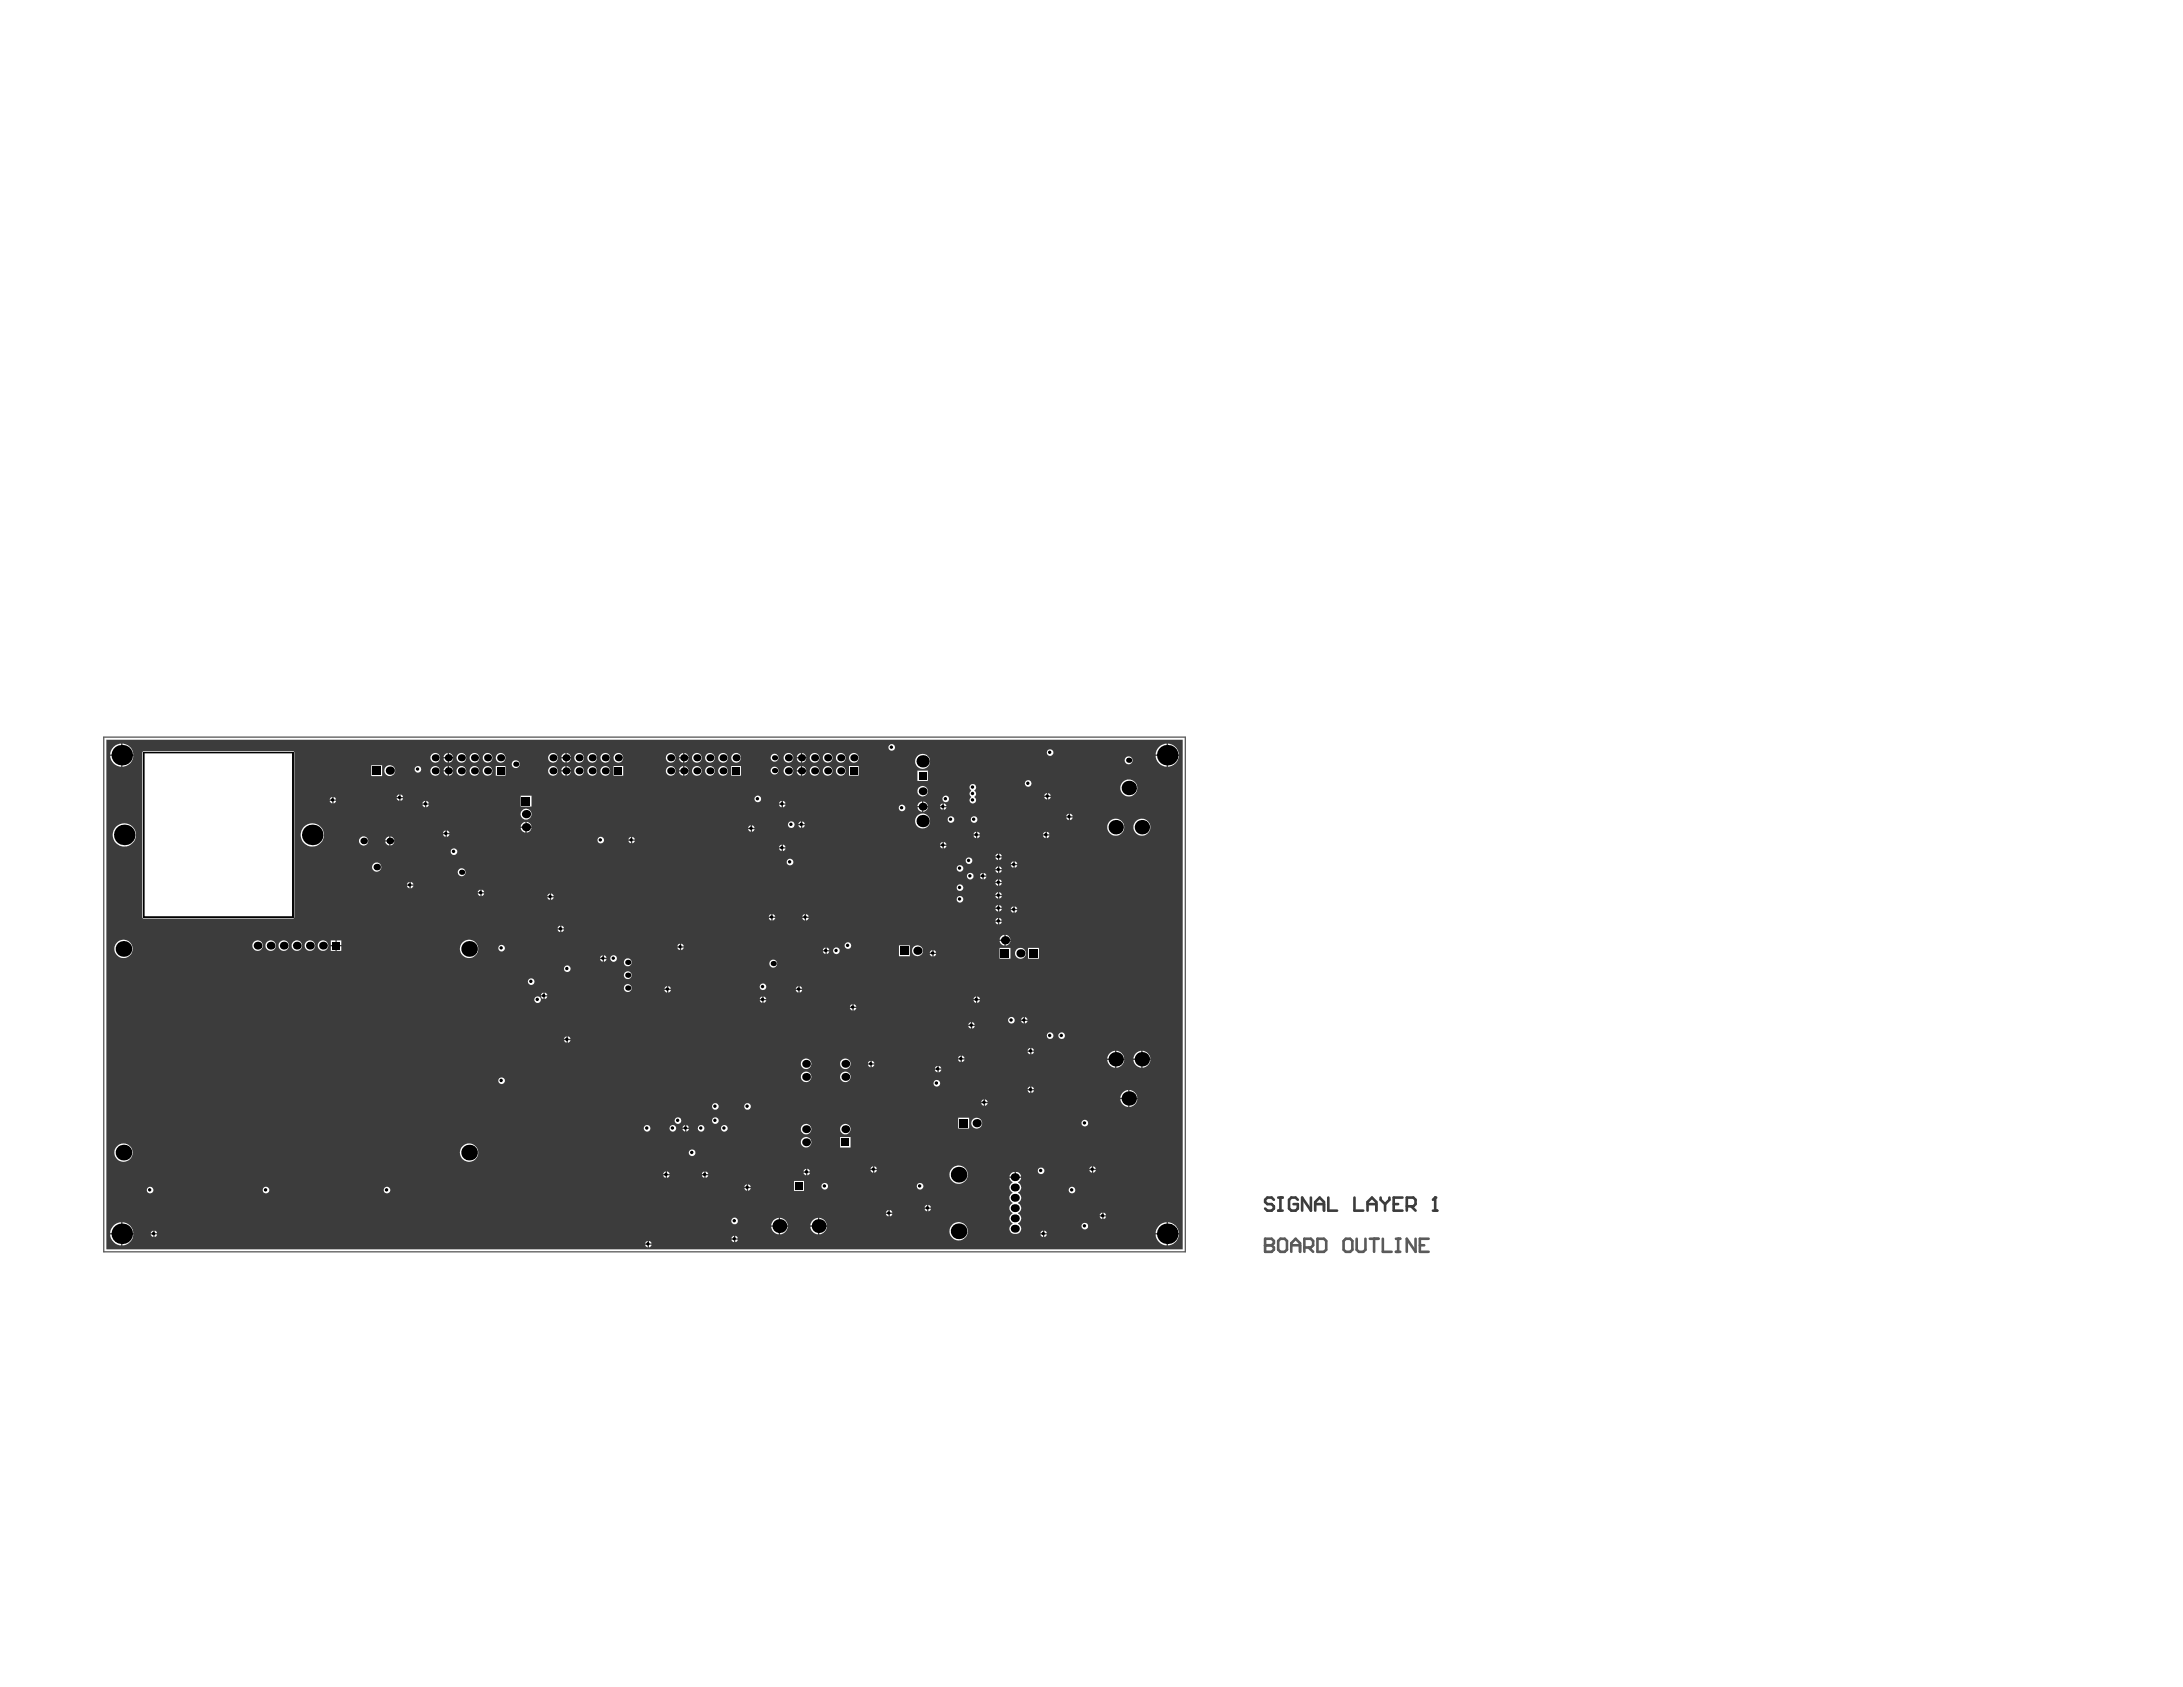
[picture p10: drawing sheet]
<svg xmlns="http://www.w3.org/2000/svg" width="279mm" height="216mm" viewBox="0 0 279 216" stroke-linecap="round" stroke-linejoin="round" font-family="sans-serif">
<path d="M18.4 96.3h19.1v21.1h-19.1z" fill="none" stroke="#000" stroke-width=".13"/>
<path d="M13.3 94.3h138.4v65.9h-138.4zM18.4 96.3h19.1v21.1h-19.1z" fill="none" stroke="#5a5a5a" stroke-width=".17"/>
<path d="M161.9 158.5v1.7h.9l.2-.3v-.2l-.2-.3h-.9" fill="none" stroke="#5a5a5a" stroke-width=".33"/>
<circle cx="161.9" cy="159.4" r=".17" fill="#5a5a5a"/>
<g fill="none" stroke="#5a5a5a" stroke-width=".33">
<path d="M161.9 158.5h.9l.2 .3v.3l-.2 .3h-.9M163.6 158.8l.3-.3h.5l.3 .3v1.1l-.3 .3h-.5l-.3-.3zM165.3 159.4h1.1M166.9 159.7h.9l.3-.3v-.6l-.3-.3h-.9v1.7M167.5 159.7l.6 .5M168.6 158.5h.9l.2 .3v1.1l-.2 .3h-.9zM172 158.8l.3-.3h.5l.3 .3v1.1l-.3 .3h-.5l-.3-.3zM173.6 158.5v1.4l.3 .3h.6l.3-.3v-1.4M175.3 158.5h1.1M175.9 158.5v1.7M177 158.5v1.7h1.1M178.7 158.5h.5"/>
<path d="M178.9 158.5v1.7M181.2 158.5v1.7l-1.1-1.7v1.7M181.7 159.4h.6M182.8 158.5h-1.1v1.7h1.1M165.3 160.2v-1.1l.5-.6 .6 .6v1.1M178.7 160.2h.5"/>
</g>
<path d="M13.6 94.7h137.8v65.2h-137.8zM113.7 95.7a.45 .45 0 0 0 .9 0 .45 .45 0 0 0-.9 0zM149.5 95.2v1.4h1.4a1.49 1.49 0 0 0-1.4-1.4zM148.3 95.6a1.37 1.37 0 0 0-.4 1h1.4v-1.4l-.5 .1zM15.7 95.2v1.4h1.4a1.46 1.46 0 0 0-1.4-1.4zM14.5 95.6a1.37 1.37 0 0 0-.4 1h1.4v-1.4l-.5 .1zM134 96.3a.42 .42 0 0 0 .8 0 .42 .42 0 0 0-.8 0zM87.6 96.4v.5h.5l-.1-.4zM57.5 96.4v.5h.5l-.2-.4zM102.7 96.4v.5h.5l-.2-.4zM72.5 96.4v.5h.6l-.2-.4zM87.1 96.5l-.2 .4h.5v-.5zM56.9 96.5l-.1 .4h.5v-.5zM72 96.5l-.2 .4h.6v-.5zM102.1 96.5l-.1 .4h.5v-.5zM98.6 97a.51 .51 0 0 0 1 0 .51 .51 0 0 0-1 0zM102.7 97.1v.5l.3-.2 .2-.3zM87.6 97.1v.5l.4-.2 .1-.3zM72.5 97.1v.5l.4-.2 .2-.3zM57.5 97.1v.5l.3-.2 .2-.3zM86.9 97.1l.2 .3 .3 .2v-.5zM71.8 97.1l.2 .3 .4 .2v-.5zM56.8 97.1l.1 .3 .4 .2v-.5zM102 97.1l.1 .3 .4 .2v-.5zM108.7 97a.62 .62 0 0 0 1.2 0 .62 .62 0 0 0-1.2 0zM107 97a.62 .62 0 0 0 1.2 0 .62 .62 0 0 0-1.2 0zM105.3 97a.65 .65 0 0 0 1.3 0 .65 .65 0 0 0-1.3 0zM103.6 97a.65 .65 0 0 0 1.3 0 .65 .65 0 0 0-1.3 0zM100.3 97a.62 .62 0 0 0 1.2 0 .62 .62 0 0 0-1.2 0zM93.6 97a.62 .62 0 0 0 1.2 0 .62 .62 0 0 0-1.2 0zM91.9 97a.65 .65 0 0 0 1.3 0 .65 .65 0 0 0-1.3 0zM90.2 97a.65 .65 0 0 0 1.3 0 .65 .65 0 0 0-1.3 0zM88.6 97a.62 .62 0 0 0 1.2 0 .62 .62 0 0 0-1.2 0zM85.2 97a.65 .65 0 0 0 1.3 0 .65 .65 0 0 0-1.3 0zM78.5 97a.65 .65 0 0 0 1.3 0 .65 .65 0 0 0-1.3 0zM76.8 97a.65 .65 0 0 0 1.3 0 .65 .65 0 0 0-1.3 0zM75.2 97a.62 .62 0 0 0 1.2 0 .62 .62 0 0 0-1.2 0zM73.5 97a.62 .62 0 0 0 1.2 0 .62 .62 0 0 0-1.2 0zM70.2 97a.62 .62 0 0 0 1.2 0 .62 .62 0 0 0-1.2 0zM63.5 97a.62 .62 0 0 0 1.2 0 .62 .62 0 0 0-1.2 0zM61.8 97a.62 .62 0 0 0 1.2 0 .62 .62 0 0 0-1.2 0zM60.1 97a.62 .62 0 0 0 1.2 0 .62 .62 0 0 0-1.2 0zM58.4 97a.65 .65 0 0 0 1.3 0 .65 .65 0 0 0-1.3 0zM55.1 97a.62 .62 0 0 0 1.2 0 .62 .62 0 0 0-1.2 0zM143.9 97.3a.55 .55 0 0 0 1.1 0 .55 .55 0 0 0-1.1 0zM149.5 96.7v1.4a1.49 1.49 0 0 0 1.4-1.4zM147.9 96.7a1.49 1.49 0 0 0 1.4 1.4v-1.4zM15.7 96.7v1.4a1.46 1.46 0 0 0 1.4-1.4zM14.1 96.7a1.49 1.49 0 0 0 1.4 1.4v-1.4zM65.5 97.8a.51 .51 0 0 0 1 0 .51 .51 0 0 0-1 0zM117.1 97.4a1 1 0 0 0 2 0 1 1 0 0 0-2 0zM87.6 98.1v.5h.5l-.1-.4zM57.5 98.1v.5h.5l-.2-.4zM102.7 98.1v.5h.5l-.2-.4zM72.5 98.1v.5h.6l-.2-.4zM87.1 98.2l-.2 .4h.5v-.5zM56.9 98.2l-.1 .4h.5v-.5zM102.1 98.2l-.1 .4h.5v-.5zM72 98.2l-.2 .4h.6v-.5zM53.1 98.5a.43 .43 0 0 0 .8 0 .43 .43 0 0 0-.8 0zM98.6 98.6a.5 .5 0 0 0 1 0 .5 .5 0 0 0-1 0zM102.7 98.7v.6l.3-.2 .2-.4zM87.6 98.7v.6l.4-.2 .1-.4zM72.5 98.7v.6l.4-.2 .2-.4zM57.5 98.7v.6l.3-.2 .2-.4zM102 98.7l.1 .4 .4 .2v-.6zM86.9 98.7l.2 .4 .3 .2v-.6zM71.8 98.7l.2 .4 .4 .2v-.6zM56.8 98.7l.1 .4 .4 .2v-.6zM108.7 98v1.3h1.2v-1.3zM93.6 98v1.3h1.2v-1.3zM78.5 98v1.3h1.3v-1.3zM63.5 98v1.3h1.2v-1.3zM107 98.7a.62 .62 0 0 0 1.2 0 .62 .62 0 0 0-1.2 0zM105.3 98.7a.65 .65 0 0 0 1.3 0 .65 .65 0 0 0-1.3 0zM103.6 98.7a.65 .65 0 0 0 1.3 0 .65 .65 0 0 0-1.3 0zM100.3 98.7a.62 .62 0 0 0 1.2 0 .62 .62 0 0 0-1.2 0zM91.9 98.7a.65 .65 0 0 0 1.3 0 .65 .65 0 0 0-1.3 0zM90.2 98.7a.65 .65 0 0 0 1.3 0 .65 .65 0 0 0-1.3 0zM88.6 98.7a.62 .62 0 0 0 1.2 0 .62 .62 0 0 0-1.2 0zM85.2 98.7a.65 .65 0 0 0 1.3 0 .65 .65 0 0 0-1.3 0zM76.8 98.7a.65 .65 0 0 0 1.3 0 .65 .65 0 0 0-1.3 0zM75.2 98.7a.62 .62 0 0 0 1.2 0 .62 .62 0 0 0-1.2 0zM73.5 98.7a.62 .62 0 0 0 1.2 0 .62 .62 0 0 0-1.2 0zM70.2 98.7a.62 .62 0 0 0 1.2 0 .62 .62 0 0 0-1.2 0zM61.8 98.7a.62 .62 0 0 0 1.2 0 .62 .62 0 0 0-1.2 0zM60.1 98.7a.62 .62 0 0 0 1.2 0 .62 .62 0 0 0-1.2 0zM58.4 98.7a.65 .65 0 0 0 1.3 0 .65 .65 0 0 0-1.3 0zM55.1 98.7a.62 .62 0 0 0 1.2 0 .62 .62 0 0 0-1.2 0zM47.5 97.9v1.4h1.4v-1.4zM49.2 98.6a.7 .7 0 0 0 1.4 0 .7 .7 0 0 0-1.4 0zM117.4 98.6v1.3h1.4v-1.3zM131.2 100.3a.43 .43 0 0 0 .8 0 .43 .43 0 0 0-.8 0zM134.2 101.5v.3h.3l-.1-.2zM133.8 101.6l-.1 .2h.3v-.3zM117.4 101.3a.7 .7 0 0 0 1.4 0 .7 .7 0 0 0-1.4 0zM143.4 100.8a1.1 1.1 0 0 0 2.2 0 1.1 1.1 0 0 0-2.2 0zM51.3 101.7v.3h.3l-.1-.2zM50.9 101.8l-.1 .2h.3v-.3zM134.2 102v.3l.2-.1 .1-.2zM133.7 102l.1 .2 .2 .1v-.3zM42.7 102v.3h.3l-.1-.2zM42.3 102.1l-.1 .2h.3v-.3zM51.3 102.2v.3l.2-.1 .1-.2zM50.8 102.2l.1 .2 .2 .1v-.3zM120.6 102.2a.45 .45 0 0 0 .9 0 .45 .45 0 0 0-.9 0zM96.6 102.2a.43 .43 0 0 0 .8 0 .43 .43 0 0 0-.8 0zM42.7 102.5v.3l.2-.1 .1-.2zM42.2 102.5l.1 .2 .2 .1v-.3zM100.2 102.5v.3h.3l-.1-.2zM99.8 102.6l-.1 .2h.3v-.3zM54.6 102.5v.3h.3l-.1-.2zM54.2 102.6l-.1 .2h.3v-.3zM124.2 100.5a.41 .41 0 0 0 .1 .6v.1a.41 .41 0 0 0 0 .7v.1a.42 .42 0 0 0-.1 .7 .42 .42 0 0 0 .6 0 .42 .42 0 0 0-.1-.7v-.1a.41 .41 0 0 0 0-.7v-.1a.42 .42 0 0 0 .2-.6 .42 .42 0 0 0-.7 0zM118.2 102.6v.6h.5l-.1-.4zM117.6 102.8l-.2 .4h.6v-.6zM120.8 102.8v.4h.3l-.1-.3zM120.4 102.9l-.1 .3h.3v-.4zM66.6 101.8v1.4h1.4v-1.4zM100.2 103v.3l.3-.2v-.1zM99.7 103l.1 .2 .2 .1v-.3zM54.6 103v.3l.3-.3zM54.1 103l.1 .2 .2 .1v-.3zM120.8 103.3v.3l.2-.1 .1-.2zM120.3 103.3l.1 .2 .2 .1v-.3zM115 103.4a.45 .45 0 0 0 .9 0 .45 .45 0 0 0-.9 0zM118.2 103.3v.6l.4-.2 .1-.3v-.1zM117.4 103.3l.2 .4 .4 .2v-.6zM137 104.1v.4h.3l-.1-.3zM136.6 104.2l-.1 .3h.3v-.4zM66.6 104.2a.7 .7 0 0 0 1.4 0 .7 .7 0 0 0-1.4 0zM137 104.6v.4l.2-.2 .1-.2zM136.5 104.6l.1 .2 .2 .2v-.4zM121.3 104.9a.42 .42 0 0 0 .8 0 .42 .42 0 0 0-.8 0zM124.3 104.9a.43 .43 0 0 0 .8 0 .43 .43 0 0 0-.8 0zM102.7 105.1v.3h.3l-.1-.2zM102.3 105.2l-.1 .2h.3v-.3zM67.4 105.2v.6h.6l-.2-.4zM66.8 105.4l-.2 .4h.6v-.6zM102.7 105.6v.3l.2-.1 .1-.2zM102.2 105.6l.1 .2 .2 .1v-.3zM96.3 105.6v.3h.3l-.1-.2zM95.9 105.7l-.1 .2h.3v-.3zM100.8 105.5a.45 .45 0 0 0 .9 0 .45 .45 0 0 0-.9 0zM117.1 105.1a1 1 0 0 0 2 0 1 1 0 0 0-2 0zM96.3 106.1v.4l.2-.2 .1-.2zM95.8 106.1l.1 .2 .2 .2v-.4zM67.4 105.9v.7l.4-.2 .2-.4v-.1zM66.6 105.9l.2 .5 .4 .2v-.7zM57.2 106.3v.3h.3l-.1-.2zM56.8 106.4l-.1 .2h.3v-.3zM134 106.5v.3h.3l-.1-.2zM133.6 106.6l-.1 .2h.3v-.3zM125.1 106.5v.3h.3l-.1-.2zM124.7 106.6l-.1 .2h.3v-.3zM145.1 105.9a1.09 1.09 0 0 0 2.1 0 1.09 1.09 0 0 0-2.1 0zM141.7 105.9a1.1 1.1 0 0 0 2.2 0 1.1 1.1 0 0 0-2.2 0zM57.2 106.8v.3l.2-.1 .1-.2zM56.7 106.8l.1 .2 .2 .1v-.3zM134 106.9v.4l.2-.1 .1-.3zM133.5 106.9l.1 .3 .2 .1v-.4zM125.1 106.9v.4l.2-.1 .1-.3zM124.6 106.9l.1 .3 .2 .1v-.4zM80.9 107.1v.3h.4l-.2-.2zM80.5 107.2l-.1 .2h.4v-.3zM50 107.1v.4h.5l-.2-.3zM49.5 107.2l-.2 .3h.5v-.4zM80.9 107.6v.3l.2-.1 .2-.2zM80.4 107.6l.1 .2 .3 .1v-.3zM76.5 107.5a.43 .43 0 0 0 .8 0 .43 .43 0 0 0-.8 0zM120.8 107.8v.3h.3l-.1-.2zM120.4 107.9l-.1 .2h.3v-.3zM50 107.7v.5l.3-.2 .2-.2v-.1zM49.3 107.7l.2 .3 .3 .2v-.5zM45.9 107.6a.6 .6 0 0 0 1.2 0 .6 .6 0 0 0-1.2 0zM38.5 106.9a1.5 1.5 0 0 0 3 0 1.5 1.5 0 0 0-3 0zM14.4 106.9a1.5 1.5 0 0 0 3 0 1.5 1.5 0 0 0-3 0zM100.2 108.1v.3h.3l-.1-.2zM99.8 108.2l-.1 .2h.3v-.3zM120.8 108.3v.3l.2-.1 .1-.2zM120.3 108.3l.1 .2 .2 .1v-.3zM100.2 108.6v.3l.3-.2v-.1zM99.7 108.6l.1 .2 .2 .1v-.3zM57.7 109a.42 .42 0 0 0 .8 0 .42 .42 0 0 0-.8 0zM127.9 109.2v.4h.3l-.1-.2zM127.5 109.4l-.1 .2h.3v-.4zM127.9 109.7v.4l.2-.1 .1-.3zM127.4 109.7l.1 .3 .2 .1v-.4zM129.9 110.2v.4h.3l-.1-.3zM129.5 110.3l-.1 .3h.3v-.4zM123.6 110.2a.42 .42 0 0 0 .8 0 .42 .42 0 0 0-.8 0zM100.7 110.3a.43 .43 0 0 0 .8 0 .43 .43 0 0 0-.8 0zM129.9 110.7v.4l.2-.1 .1-.3zM129.4 110.7l.1 .3 .2 .1v-.4zM127.9 110.9v.3h.3l-.1-.2zM127.5 111l-.1 .2h.3v-.3zM47.6 111a.6 .6 0 0 0 1.2 0 .6 .6 0 0 0-1.2 0zM122.4 111.1a.45 .45 0 0 0 .9 0 .45 .45 0 0 0-.9 0zM127.9 111.4v.3h.1l.2-.3zM127.4 111.4l.1 .2 .2 .1v-.3zM125.9 111.7v.3h.3l-.1-.2zM125.5 111.8l-.1 .2h.3v-.3zM58.6 111.6a.51 .51 0 0 0 1 0 .51 .51 0 0 0-1 0zM125.9 112.2v.3l.2-.1 .1-.2zM125.4 112.2l.1 .2 .2 .1v-.3zM123.7 112.1a.45 .45 0 0 0 .9 0 .45 .45 0 0 0-.9 0zM127.9 112.5v.4h.3l-.1-.3zM127.5 112.6l-.1 .3h.3v-.4zM52.6 112.9v.3h.3l-.1-.2zM52.2 113l-.1 .2h.3v-.3zM127.9 113v.4l.2-.2 .1-.2zM127.4 113l.1 .2 .2 .2v-.4zM52.6 113.4v.3l.2-.1 .1-.2zM52.1 113.4l.1 .2 .2 .1v-.3zM122.4 113.6a.45 .45 0 0 0 .9 0 .45 .45 0 0 0-.9 0zM61.6 113.9v.3h.4l-.1-.2zM61.3 114l-.2 .2h.4v-.3zM127.9 114.2v.3h.3l-.1-.2zM127.5 114.3l-.1 .2h.3v-.3zM61.6 114.3v.4l.3-.1 .1-.3zM61.1 114.3l.2 .3 .2 .1v-.4zM70.5 114.3v.4h.4l-.1-.2zM70.2 114.5l-.1 .2h.3v-.4zM127.9 114.7v.3l.2-.1 .1-.2zM127.4 114.7l.1 .2 .2 .1v-.3zM70.5 114.8v.4l.3-.1 .1-.3zM70.1 114.8l.1 .3 .2 .1v-.4zM122.4 115.1a.45 .45 0 0 0 .9 0 .45 .45 0 0 0-.9 0zM127.9 115.8v.4h.3l-.1-.3zM127.5 115.9l-.1 .3h.3v-.4zM129.9 116v.3h.3l-.1-.2zM129.5 116.1l-.1 .2h.3v-.3zM127.9 116.3v.4l.2-.2 .1-.2zM127.4 116.3l.1 .2 .2 .2v-.4zM129.9 116.5v.3l.2-.1 .1-.2zM129.4 116.5l.1 .2 .2 .1v-.3zM103.2 117v.3h.3l-.1-.2zM102.8 117.1l-.1 .2h.3v-.3zM98.9 117v.3h.3l-.1-.2zM98.5 117.1l-.1 .2h.3v-.3zM18.3 96.2v21.3l19.3 .1 .1-.2-.1-21.2zM103.2 117.5v.3l.2-.1 .1-.2zM102.7 117.5l.1 .2 .2 .1v-.3zM98.9 117.5v.3l.2-.1 .1-.2zM98.4 117.5l.1 .2 .2 .1v-.3zM127.9 117.5v.3h.3l-.1-.2zM127.5 117.6l-.1 .2h.3v-.3zM127.9 118v.3l.2-.1 .1-.2zM127.4 118l.1 .2 .2 .1v-.3zM71.9 118.5v.3h.3l-.1-.2zM71.5 118.6l-.1 .2h.3v-.3zM71.9 119v.3l.2-.1 .1-.2zM71.4 119l.1 .2 .2 .1v-.3zM128.7 119.7v.6h.6l-.2-.5zM128.1 119.8l-.2 .5h.7v-.6zM43.1 120.4v.5h.6v-.5zM42.3 120.4v.5h.6v-.5zM128.7 120.4v.6l.4-.2 .2-.4zM127.9 120.4l.2 .4 .5 .2v-.6zM87.2 120.8v.3h.3l-.1-.2zM86.8 120.9l-.1 .2h.3v-.3zM108.1 121a.45 .45 0 0 0 .9 0 .45 .45 0 0 0-.9 0zM87.2 121.3v.3l.2-.1 .1-.2zM86.7 121.3l.1 .2 .2 .1v-.3zM105.8 121.3v.3h.3l-.1-.2zM105.4 121.4l-.1 .2h.3v-.3zM43.1 121.1v.6h.6v-.6zM42.3 121.1v.6h.6v-.6zM40.7 121a.68 .68 0 0 0 1.3 0 .68 .68 0 0 0-1.3 0zM39 121a.68 .68 0 0 0 1.3 0 .68 .68 0 0 0-1.3 0zM37.3 121a.7 .7 0 0 0 1.4 0 .7 .7 0 0 0-1.4 0zM35.6 121a.7 .7 0 0 0 1.4 0 .7 .7 0 0 0-1.4 0zM34 121a.68 .68 0 0 0 1.3 0 .68 .68 0 0 0-1.3 0zM32.3 121a.68 .68 0 0 0 1.3 0 .68 .68 0 0 0-1.3 0zM63.8 121.3a.42 .42 0 0 0 .8 0 .42 .42 0 0 0-.8 0zM119.5 121.6v.3h.3l-.1-.2zM119.1 121.7l-.1 .2h.3v-.3zM105.8 121.8v.3l.2-.1 .1-.2zM105.3 121.8l.1 .2 .2 .1v-.3zM106.6 121.7a.45 .45 0 0 0 .9 0 .45 .45 0 0 0-.9 0zM115.1 121v1.4h1.3v-1.4zM116.7 121.7a.7 .7 0 0 0 1.4 0 .7 .7 0 0 0-1.4 0zM119.5 122.1v.3l.2-.1 .1-.2zM119 122.1l.1 .2 .2 .1v-.3zM77.3 122.3v.3h.3l-.1-.2zM76.9 122.4l-.1 .2h.3v-.3zM58.9 121.4a1.18 1.18 0 0 0 2.3 0 1.18 1.18 0 0 0-2.3 0zM14.6 121.4a1.2 1.2 0 0 0 2.4 0 1.2 1.2 0 0 0-2.4 0zM131.6 121.3v1.4h1.4v-1.4zM127.9 121.3v1.4h1.4v-1.4zM129.9 122a.7 .7 0 0 0 1.4 0 .7 .7 0 0 0-1.4 0zM77.3 122.7v.4l.2-.1 .1-.3zM76.8 122.7l.1 .3 .2 .1v-.4zM78.1 122.7a.45 .45 0 0 0 .9 0 .45 .45 0 0 0-.9 0zM79.8 123.2a.55 .55 0 0 0 1.1 0 .55 .55 0 0 0-1.1 0zM98.5 123.3a.51 .51 0 0 0 1 0 .51 .51 0 0 0-1 0zM72.2 124a.43 .43 0 0 0 .8 0 .43 .43 0 0 0-.8 0zM79.8 124.8a.55 .55 0 0 0 1.1 0 .55 .55 0 0 0-1.1 0zM67.6 125.6a.43 .43 0 0 0 .8 0 .43 .43 0 0 0-.8 0zM102.3 126.2v.3h.4l-.1-.2zM102 126.3l-.2 .2h.4v-.3zM85.5 126.2v.3h.4l-.1-.2zM85.2 126.3l-.2 .2h.4v-.3zM97.2 126.3a.45 .45 0 0 0 .9 0 .45 .45 0 0 0-.9 0zM79.8 126.4a.55 .55 0 0 0 1.1 0 .55 .55 0 0 0-1.1 0zM102.3 126.7v.3l.3-.1 .1-.2zM101.8 126.7l.2 .2 .2 .1v-.3zM85.5 126.7v.3l.4-.2v-.1zM85 126.7l.2 .2 .2 .1v-.3zM69.7 127v.4h.4l-.2-.3zM69.3 127.1l-.1 .3h.4v-.4zM69.7 127.5v.3l.2-.1 .2-.2zM69.2 127.5l.1 .2 .3 .1v-.3zM125.1 127.5v.3h.3l-.1-.2zM124.7 127.6l-.1 .2h.3v-.3zM97.7 127.5v.3h.4l-.2-.2zM97.3 127.6l-.1 .2h.4v-.3zM125.1 128v.4l.2-.2 .1-.2zM124.6 128l.1 .2 .2 .2v-.4zM97.7 128v.4l.2-.2 .2-.2zM97.2 128l.1 .2 .3 .2v-.4zM68.4 127.9a.43 .43 0 0 0 .8 0 .43 .43 0 0 0-.8 0zM109.3 128.5v.3h.3l-.1-.2zM108.9 128.6l-.1 .2h.3v-.3zM109.3 129v.3l.2-.1 .1-.2zM108.8 129l.1 .2 .2 .1v-.3zM131.2 130.2v.3h.3l-.1-.2zM130.8 130.3l-.1 .2h.3v-.3zM131.2 130.7v.3l.2-.1 .1-.2zM130.7 130.7l.1 .2 .2 .1v-.3zM129 130.6a.45 .45 0 0 0 .9 0 .45 .45 0 0 0-.9 0zM124.4 130.8v.3h.4l-.1-.2zM124 130.9l-.1 .2h.4v-.3zM124.4 131.3v.3l.3-.1 .1-.2zM123.9 131.3l.1 .2 .3 .1v-.3zM72.7 132.6v.4h.3l-.1-.3zM72.3 132.7l-.1 .3h.3v-.4zM135.5 132.5a.43 .43 0 0 0 .8 0 .43 .43 0 0 0-.8 0zM134 132.5a.43 .43 0 0 0 .8 0 .43 .43 0 0 0-.8 0zM72.7 133.1v.4l.2-.2 .1-.2zM72.2 133.1l.1 .2 .2 .2v-.4zM132 134.1v.3h.3l-.1-.2zM131.6 134.2l-.1 .2h.4v-.3zM132 134.6v.3l.2-.1 .1-.2zM131.5 134.6l.1 .2 .3 .1v-.3zM123.1 135.1v.3h.3l-.1-.2zM122.7 135.2l-.1 .2h.3v-.3zM146.2 134.5v1h1a1.1 1.1 0 0 0-1-1zM142.9 134.5v1h1a1.1 1.1 0 0 0-1-1zM145.4 134.8l-.3 .3v.4h1v-1l-.4 .1zM142 134.8l-.2 .3-.1 .4h1v-1l-.3 .1zM123.1 135.6v.3l.2-.1 .1-.2zM122.6 135.6l.1 .2 .2 .1v-.3zM111.6 135.8v.3h.3l-.1-.2zM111.2 135.9l-.1 .2h.3v-.3zM111.6 136.2v.4l.2-.1 .1-.3zM111.1 136.2l.1 .3 .2 .1v-.4zM146.2 135.6v1a1.1 1.1 0 0 0 1-1zM142.9 135.6v1a1.1 1.1 0 0 0 1-1zM145.1 135.6a1.1 1.1 0 0 0 1 1v-1zM141.7 135.6a1.1 1.1 0 0 0 1 1v-1zM120.1 136.4v.3h.4l-.1-.2zM119.8 136.5l-.1 .2h.3v-.3zM107.5 136.1a.7 .7 0 0 0 1.4 0 .7 .7 0 0 0-1.4 0zM102.5 136.1a.68 .68 0 0 0 1.3 0 .68 .68 0 0 0-1.3 0zM120.1 136.9v.3l.3-.1 .1-.2zM119.7 136.9l.1 .2 .2 .1v-.3zM107.5 137.8a.7 .7 0 0 0 1.4 0 .7 .7 0 0 0-1.4 0zM102.5 137.8a.68 .68 0 0 0 1.3 0 .68 .68 0 0 0-1.3 0zM63.8 138.3a.42 .42 0 0 0 .8 0 .42 .42 0 0 0-.8 0zM119.5 138.6a.43 .43 0 0 0 .8 0 .43 .43 0 0 0-.8 0zM132 139.1v.3h.3l-.1-.2zM131.6 139.2l-.1 .2h.4v-.3zM132 139.5v.4l.2-.1 .1-.3zM131.5 139.5l.1 .3 .3 .1v-.4zM144.6 139.5v1h1a1.1 1.1 0 0 0-1-1zM143.7 139.8l-.2 .4-.1 .3h1v-1l-.3 .1zM126.1 140.7v.3h.3l-.1-.2zM125.7 140.8l-.1 .2h.3v-.3zM126.1 141.2v.3l.2-.1 .1-.2zM125.6 141.2l.1 .2 .2 .1v-.3zM144.6 140.7v1a1.1 1.1 0 0 0 1-1zM143.4 140.7a1.1 1.1 0 0 0 1 1v-1zM95.3 141.6a.42 .42 0 0 0 .8 0 .42 .42 0 0 0-.8 0zM91.1 141.6a.45 .45 0 0 0 .9 0 .45 .45 0 0 0-.9 0zM91.1 143.4a.45 .45 0 0 0 .9 0 .45 .45 0 0 0-.9 0zM86.3 143.4a.45 .45 0 0 0 .9 0 .45 .45 0 0 0-.9 0zM138.4 143.7a.45 .45 0 0 0 .9 0 .45 .45 0 0 0-.9 0zM87.9 144v.3h.3l-.1-.2zM87.5 144.1l-.2 .2h.4v-.3zM122.6 143v1.4h1.4v-1.4zM124.3 143.7a.7 .7 0 0 0 1.4 0 .7 .7 0 0 0-1.4 0zM87.9 144.5v.3l.2-.1 .1-.2zM87.3 144.5l.2 .2 .2 .1v-.3zM92.3 144.4a.43 .43 0 0 0 .8 0 .43 .43 0 0 0-.8 0zM89.3 144.4a.45 .45 0 0 0 .9 0 .45 .45 0 0 0-.9 0zM85.7 144.4a.42 .42 0 0 0 .8 0 .42 .42 0 0 0-.8 0zM82.4 144.4a.43 .43 0 0 0 .8 0 .43 .43 0 0 0-.8 0zM107.5 144.5a.7 .7 0 0 0 1.4 0 .7 .7 0 0 0-1.4 0zM102.5 144.5a.68 .68 0 0 0 1.3 0 .68 .68 0 0 0-1.3 0zM107.5 145.5v1.4h1.4v-1.4zM102.5 146.2a.68 .68 0 0 0 1.3 0 .68 .68 0 0 0-1.3 0zM88.2 147.5a.43 .43 0 0 0 .8 0 .43 .43 0 0 0-.8 0zM58.9 147.5a1.17 1.17 0 0 0 2.3 0 1.17 1.17 0 0 0-2.3 0zM14.6 147.5a1.2 1.2 0 0 0 2.4 0 1.2 1.2 0 0 0-2.4 0zM139.9 149.3v.3h.4l-.2-.2zM139.5 149.4l-.1 .2h.4v-.3zM111.9 149.3v.3h.3l-.1-.2zM111.5 149.4l-.1 .2h.3v-.3zM103.3 149.6v.3h.4l-.1-.2zM103 149.7l-.2 .2h.4v-.3zM139.9 149.7v.4l.2-.1 .2-.3zM139.4 149.7l.1 .3 .3 .1v-.4zM111.9 149.7v.4l.2-.1 .1-.3zM111.4 149.7l.1 .3 .2 .1v-.4zM90.3 149.9v.4h.3l-.1-.3zM89.9 150l-.1 .3h.3v-.4zM85.4 149.9v.4h.3l-.1-.3zM85 150l-.1 .3h.3v-.4zM132.8 149.8a.45 .45 0 0 0 .9 0 .45 .45 0 0 0-.9 0zM103.3 150.1v.3l.4-.2v-.1zM102.8 150.1l.2 .2 .2 .1v-.3zM130 150v.6h.7l-.1-.3a.61 .61 0 0 0-.6-.3zM129.4 150.2l-.2 .4h.7v-.6zM90.3 150.4v.3l.2-.1 .1-.2zM89.8 150.4l.1 .2 .2 .1v-.3zM85.4 150.4v.3l.2-.1 .1-.2zM84.9 150.4l.1 .2 .2 .1v-.3zM121.5 150.3a1.2 1.2 0 0 0 2.4 0 1.2 1.2 0 0 0-2.4 0zM95.8 151.6v.3h.3l-.1-.2zM95.4 151.7l-.1 .2h.3v-.3zM117.3 151.8a.45 .45 0 0 0 .9 0 .45 .45 0 0 0-.9 0zM105.1 151.8a.45 .45 0 0 0 .9 0 .45 .45 0 0 0-.9 0zM95.8 152.1v.3l.2-.1 .1-.2zM95.3 152.1l.1 .2 .2 .1v-.3zM101.6 151.1v1.3h1.3v-1.3zM136.8 152.3a.43 .43 0 0 0 .8 0 .43 .43 0 0 0-.8 0zM49.1 152.3a.45 .45 0 0 0 .9 0 .45 .45 0 0 0-.9 0zM33.6 152.3a.45 .45 0 0 0 .9 0 .45 .45 0 0 0-.9 0zM18.8 152.3a.43 .43 0 0 0 .8 0 .43 .43 0 0 0-.8 0zM118.8 154.2v.3h.4l-.2-.2zM118.4 154.3l-.1 .2h.4v-.3zM118.8 154.7v.3l.2-.1 .2-.2zM118.3 154.7l.1 .2 .3 .1v-.3zM113.9 154.9v.3h.3l-.1-.2zM113.5 155l-.1 .2h.3v-.3zM141.2 155.2v.3h.4l-.1-.2zM140.9 155.3l-.2 .2h.4v-.3zM113.9 155.4v.3l.2-.1 .1-.2zM113.4 155.4l.1 .2 .2 .1v-.3zM141.2 155.7v.3l.3-.1 .1-.2zM140.7 155.7l.2 .2 .2 .1v-.3zM93.6 156.3a.45 .45 0 0 0 .9 0 .45 .45 0 0 0-.9 0zM104.9 155.9v.9h.9a1.04 1.04 0 0 0-.9-.9zM104 156.2l-.2 .3-.1 .3h1v-.9zM99.8 155.9v.9h1a1.04 1.04 0 0 0-1-.9zM99 156.2l-.3 .6h1v-.9zM138.4 156.9a.45 .45 0 0 0 .9 0 .45 .45 0 0 0-.9 0zM149.5 156.4v1.4h1.4a1.46 1.46 0 0 0-1.4-1.4zM148.3 156.8a1.37 1.37 0 0 0-.4 1h1.4v-1.4a1.44 1.44 0 0 0-1 .4zM133.7 157.5v.3h.3l-.1-.2zM133.3 157.6l-.1 .2h.3v-.3zM19.8 157.5v.3h.3l-.1-.2zM19.4 157.6l-.1 .2h.3v-.3zM15.7 156.4v1.4h1.4a1.43 1.43 0 0 0-1.4-1.4zM14.5 156.8a1.37 1.37 0 0 0-.4 1h1.4v-1.4a1.44 1.44 0 0 0-1 .4zM129.2 150.7l.1 .3 .3 .4a.68 .68 0 0 0-.4 .6 .68 .68 0 0 0 .4 .6v.1a.66 .66 0 0 0-.4 .6 .66 .66 0 0 0 .4 .6v.1a.66 .66 0 0 0-.4 .6 .66 .66 0 0 0 .4 .6v.1a.66 .66 0 0 0-.4 .6 .66 .66 0 0 0 .4 .6v.1a.72 .72 0 0 0-.3 1.1 .72 .72 0 0 0 1.1 .1 .67 .67 0 0 0 .3-.6 .67 .67 0 0 0-.4-.6v-.1a.65 .65 0 0 0 .4-.6 .65 .65 0 0 0-.4-.6v-.1a.65 .65 0 0 0 .4-.6 .65 .65 0 0 0-.4-.6v-.1a.65 .65 0 0 0 .4-.6 .65 .65 0 0 0-.4-.6v-.1a.67 .67 0 0 0 .4-.6 .67 .67 0 0 0-.4-.6l.3-.4 .1-.3zM104.9 157v1a1.04 1.04 0 0 0 .9-1zM103.7 157a1.03 1.03 0 0 0 1 1v-1zM99.8 157v1a1.04 1.04 0 0 0 1-1zM98.7 157a1.04 1.04 0 0 0 1 1v-1zM133.7 158v.3l.3-.2v-.1zM133.2 158l.1 .2 .2 .1v-.3zM19.8 158v.3l.2-.1 .1-.2zM19.3 158l.1 .2 .2 .1v-.3zM94.1 158.1v.4h.3l-.1-.2zM93.7 158.3l-.1 .2h.3v-.4zM121.5 157.6a1.2 1.2 0 0 0 2.4 0 1.2 1.2 0 0 0-2.4 0zM94.1 158.7v.3l.2-.1 .1-.2zM93.6 158.7l.1 .2 .2 .1v-.3zM83.1 158.8v.3h.3l-.1-.2zM82.7 158.9l-.1 .2h.3v-.3zM149.5 158v1.4a1.49 1.49 0 0 0 1.4-1.4zM147.9 158a1.49 1.49 0 0 0 1.4 1.4v-1.4zM15.7 158v1.4a1.46 1.46 0 0 0 1.4-1.4zM14.1 158a1.49 1.49 0 0 0 1.4 1.4v-1.4zM83.1 159.3v.3l.2-.1 .1-.2zM82.6 159.3l.1 .2 .2 .1v-.3z" fill="#3c3c3c"/>
<path d="M18.4 96.3h19.1v21.1h-19.1z" fill="none" stroke="#000" stroke-width=".13"/>
<g fill="none" stroke="#3c3c3c" stroke-width=".33">
<path d="M163 153.5l-.2-.2h-.6l-.3 .2v.3l.3 .3h.6l.2 .3v.3l-.2 .2h-.6l-.3-.2M163.6 153.3h.6M163.6 154.9h.6M163.9 153.3v1.6M166.1 153.5l-.3-.2h-.5l-.3 .2v1.2l.3 .2h.5l.3-.2v-.6h-.5M167.8 153.3v1.6l-1.1-1.6v1.6M168.3 154.1h1.2M168.3 154.9v-1.1l.6-.5 .6 .5v1.1M170 153.3v1.6h1.1M173.4 153.3v1.6h1.1M175 154.1h1.2M175 154.9v-1.1l.6-.5 .6 .5v1.1"/>
<path d="M176.7 153.3v.2l.6 .6M177.3 154.1v.8M177.8 153.3v.2l-.5 .6M178.4 154.1h.5M179.5 153.3h-1.1v1.6h1.1M180.1 154.4h.8l.3-.3v-.6l-.3-.2h-.8v1.6M180.6 154.4l.6 .5M183.4 154.9h.6M183.7 153.3v1.6"/>
</g>
<circle cx="183.7" cy="153.3" r=".17" fill="#3c3c3c"/>
<path d="M183.7 153.3l-.3 .2" fill="none" stroke="#3c3c3c" stroke-width=".33"/>
<g fill="#000">
<circle cx="15.6" cy="96.6" r="1.31"/>
<circle cx="49.9" cy="98.6" r=".53"/>
<circle cx="53.4" cy="98.4" r=".22"/>
<circle cx="55.7" cy="97" r=".45"/>
<circle cx="55.7" cy="98.7" r=".45"/>
<circle cx="57.4" cy="97" r=".45"/>
<circle cx="57.4" cy="98.7" r=".45"/>
<circle cx="59.1" cy="97" r=".45"/>
<circle cx="59.1" cy="98.7" r=".45"/>
<circle cx="60.7" cy="97" r=".45"/>
<circle cx="60.7" cy="98.7" r=".45"/>
<circle cx="62.4" cy="97" r=".45"/>
<circle cx="62.4" cy="98.7" r=".45"/>
<circle cx="64.1" cy="97" r=".45"/>
<circle cx="66" cy="97.8" r=".33"/>
<circle cx="70.8" cy="97" r=".45"/>
<circle cx="70.8" cy="98.7" r=".45"/>
<circle cx="72.4" cy="97" r=".45"/>
<circle cx="72.4" cy="98.7" r=".45"/>
<circle cx="74.1" cy="97" r=".45"/>
<circle cx="74.1" cy="98.7" r=".45"/>
<circle cx="75.8" cy="98.7" r=".45"/>
<circle cx="75.8" cy="97" r=".45"/>
<circle cx="77.5" cy="97" r=".45"/>
<circle cx="77.5" cy="98.7" r=".45"/>
<circle cx="79.1" cy="97" r=".45"/>
<circle cx="85.8" cy="97" r=".45"/>
<circle cx="85.8" cy="98.7" r=".45"/>
<circle cx="87.5" cy="97" r=".45"/>
<circle cx="87.5" cy="98.7" r=".45"/>
<circle cx="89.2" cy="97" r=".45"/>
<circle cx="89.2" cy="98.7" r=".45"/>
<circle cx="90.9" cy="97" r=".45"/>
<circle cx="90.9" cy="98.7" r=".45"/>
<circle cx="92.5" cy="97" r=".45"/>
<circle cx="92.5" cy="98.7" r=".45"/>
<circle cx="94.2" cy="97" r=".45"/>
<circle cx="99.1" cy="97" r=".33"/>
<circle cx="99.1" cy="98.6" r=".33"/>
<circle cx="100.9" cy="97" r=".45"/>
<circle cx="100.9" cy="98.7" r=".45"/>
<circle cx="102.6" cy="97" r=".45"/>
<circle cx="102.6" cy="98.7" r=".45"/>
<circle cx="104.3" cy="97" r=".45"/>
<circle cx="104.3" cy="98.7" r=".45"/>
<circle cx="105.9" cy="97" r=".45"/>
<circle cx="105.9" cy="98.7" r=".45"/>
<circle cx="107.6" cy="97" r=".45"/>
<circle cx="107.6" cy="98.7" r=".45"/>
<circle cx="109.3" cy="97" r=".45"/>
<circle cx="114.1" cy="95.6" r=".22"/>
<circle cx="118.1" cy="97.4" r=".79"/>
<circle cx="134.3" cy="96.3" r=".22"/>
<circle cx="144.5" cy="97.3" r=".33"/>
<circle cx="149.4" cy="96.6" r="1.31"/>
<circle cx="15.9" cy="106.9" r="1.31"/>
<circle cx="40" cy="106.9" r="1.31"/>
<circle cx="42.6" cy="102.4" r=".22"/>
<circle cx="46.5" cy="107.6" r=".42"/>
<circle cx="48.2" cy="111" r=".42"/>
<circle cx="49.9" cy="107.6" r=".42"/>
<circle cx="51.1" cy="102" r=".22"/>
<circle cx="52.4" cy="113.2" r=".22"/>
<circle cx="54.4" cy="102.9" r=".22"/>
<circle cx="57.1" cy="106.7" r=".22"/>
<circle cx="58" cy="109" r=".22"/>
<circle cx="59.1" cy="111.6" r=".33"/>
<circle cx="61.5" cy="114.2" r=".22"/>
<circle cx="67.3" cy="105.9" r=".53"/>
<circle cx="67.3" cy="104.2" r=".53"/>
<circle cx="70.4" cy="114.7" r=".22"/>
<circle cx="71.7" cy="118.8" r=".22"/>
<circle cx="76.8" cy="107.5" r=".22"/>
<circle cx="80.8" cy="107.5" r=".22"/>
<circle cx="96.1" cy="106" r=".22"/>
<circle cx="96.9" cy="102.2" r=".22"/>
<circle cx="98.7" cy="117.4" r=".22"/>
<circle cx="100.1" cy="108.5" r=".22"/>
<circle cx="100.1" cy="102.9" r=".22"/>
<circle cx="101.1" cy="110.3" r=".22"/>
<circle cx="101.2" cy="105.5" r=".22"/>
<circle cx="102.6" cy="105.5" r=".22"/>
<circle cx="103" cy="117.4" r=".22"/>
<circle cx="115.4" cy="103.4" r=".22"/>
<circle cx="118.1" cy="101.3" r=".5"/>
<circle cx="118.1" cy="105.1" r=".79"/>
<circle cx="118.1" cy="103.2" r=".5"/>
<circle cx="120.7" cy="108.1" r=".22"/>
<circle cx="120.7" cy="103.2" r=".22"/>
<circle cx="121" cy="102.2" r=".22"/>
<circle cx="121.7" cy="104.8" r=".22"/>
<circle cx="122.8" cy="115" r=".22"/>
<circle cx="122.8" cy="113.6" r=".22"/>
<circle cx="122.8" cy="111.1" r=".22"/>
<circle cx="124" cy="110.1" r=".22"/>
<circle cx="124.1" cy="112.1" r=".22"/>
<circle cx="124.5" cy="100.7" r=".22"/>
<circle cx="124.5" cy="102.4" r=".22"/>
<circle cx="124.5" cy="101.5" r=".22"/>
<circle cx="124.6" cy="104.8" r=".22"/>
<circle cx="125" cy="106.8" r=".22"/>
<circle cx="125.8" cy="112.1" r=".22"/>
<circle cx="127.8" cy="109.6" r=".22"/>
<circle cx="127.8" cy="116.2" r=".22"/>
<circle cx="127.8" cy="111.3" r=".22"/>
<circle cx="127.8" cy="117.9" r=".22"/>
<circle cx="127.8" cy="112.9" r=".22"/>
<circle cx="127.8" cy="114.6" r=".22"/>
<circle cx="129.7" cy="110.6" r=".22"/>
<circle cx="129.7" cy="116.4" r=".22"/>
<circle cx="131.5" cy="100.2" r=".22"/>
<circle cx="133.9" cy="106.8" r=".22"/>
<circle cx="134" cy="101.9" r=".22"/>
<circle cx="136.8" cy="104.5" r=".22"/>
<circle cx="142.8" cy="105.9" r=".92"/>
<circle cx="144.5" cy="100.8" r=".92"/>
<circle cx="146.1" cy="105.9" r=".92"/>
<circle cx="15.8" cy="121.4" r="1"/>
<circle cx="33" cy="121" r=".5"/>
<circle cx="34.6" cy="121" r=".5"/>
<circle cx="36.3" cy="121" r=".5"/>
<circle cx="38" cy="121" r=".5"/>
<circle cx="39.7" cy="121" r=".5"/>
<circle cx="41.3" cy="121" r=".5"/>
<circle cx="60" cy="121.4" r="1"/>
<circle cx="64.1" cy="138.3" r=".22"/>
<circle cx="64.1" cy="121.3" r=".22"/>
<circle cx="67.9" cy="125.6" r=".22"/>
<circle cx="68.8" cy="127.9" r=".22"/>
<circle cx="69.6" cy="127.4" r=".22"/>
<circle cx="72.5" cy="124" r=".22"/>
<circle cx="72.5" cy="133" r=".22"/>
<circle cx="77.2" cy="122.6" r=".22"/>
<circle cx="78.5" cy="122.6" r=".22"/>
<circle cx="80.3" cy="124.8" r=".33"/>
<circle cx="80.3" cy="123.2" r=".33"/>
<circle cx="80.3" cy="126.4" r=".33"/>
<circle cx="85.4" cy="126.6" r=".22"/>
<circle cx="87" cy="121.2" r=".22"/>
<circle cx="97.6" cy="126.3" r=".22"/>
<circle cx="97.6" cy="127.9" r=".22"/>
<circle cx="99" cy="123.3" r=".33"/>
<circle cx="102.2" cy="126.6" r=".22"/>
<circle cx="103.2" cy="137.8" r=".5"/>
<circle cx="103.2" cy="136.1" r=".5"/>
<circle cx="105.7" cy="121.6" r=".22"/>
<circle cx="107" cy="121.6" r=".22"/>
<circle cx="108.2" cy="137.8" r=".5"/>
<circle cx="108.2" cy="136.1" r=".5"/>
<circle cx="108.5" cy="121" r=".22"/>
<circle cx="109.1" cy="128.9" r=".22"/>
<circle cx="111.4" cy="136.1" r=".22"/>
<circle cx="117.4" cy="121.7" r=".53"/>
<circle cx="119.4" cy="122" r=".22"/>
<circle cx="119.8" cy="138.6" r=".22"/>
<circle cx="120" cy="136.8" r=".22"/>
<circle cx="123" cy="135.5" r=".22"/>
<circle cx="124.3" cy="131.2" r=".22"/>
<circle cx="125" cy="127.9" r=".22"/>
<circle cx="128.6" cy="120.3" r=".53"/>
<circle cx="129.4" cy="130.5" r=".22"/>
<circle cx="130.6" cy="122" r=".53"/>
<circle cx="131" cy="130.5" r=".22"/>
<circle cx="131.9" cy="139.4" r=".22"/>
<circle cx="131.9" cy="134.5" r=".22"/>
<circle cx="134.3" cy="132.5" r=".22"/>
<circle cx="135.8" cy="132.5" r=".22"/>
<circle cx="142.8" cy="135.6" r=".92"/>
<circle cx="146.1" cy="135.6" r=".92"/>
<circle cx="15.6" cy="157.9" r="1.31"/>
<circle cx="15.8" cy="147.5" r="1"/>
<circle cx="19.2" cy="152.3" r=".22"/>
<circle cx="19.7" cy="157.9" r=".22"/>
<circle cx="34" cy="152.3" r=".22"/>
<circle cx="49.5" cy="152.3" r=".22"/>
<circle cx="60" cy="147.5" r="1"/>
<circle cx="82.8" cy="144.4" r=".22"/>
<circle cx="82.9" cy="159.2" r=".22"/>
<circle cx="85.2" cy="150.3" r=".22"/>
<circle cx="86.1" cy="144.4" r=".22"/>
<circle cx="86.7" cy="143.4" r=".22"/>
<circle cx="87.7" cy="144.4" r=".22"/>
<circle cx="88.5" cy="147.5" r=".22"/>
<circle cx="89.7" cy="144.4" r=".22"/>
<circle cx="90.2" cy="150.3" r=".22"/>
<circle cx="91.5" cy="143.4" r=".22"/>
<circle cx="91.5" cy="141.6" r=".22"/>
<circle cx="92.7" cy="144.4" r=".22"/>
<circle cx="94" cy="158.5" r=".22"/>
<circle cx="94" cy="156.2" r=".22"/>
<circle cx="95.6" cy="151.9" r=".22"/>
<circle cx="95.6" cy="141.6" r=".22"/>
<circle cx="99.8" cy="156.9" r=".89"/>
<circle cx="103.2" cy="146.2" r=".5"/>
<circle cx="103.2" cy="144.5" r=".5"/>
<circle cx="103.2" cy="150" r=".22"/>
<circle cx="104.8" cy="156.9" r=".89"/>
<circle cx="105.5" cy="151.8" r=".22"/>
<circle cx="108.2" cy="144.5" r=".5"/>
<circle cx="111.8" cy="149.6" r=".22"/>
<circle cx="113.8" cy="155.2" r=".22"/>
<circle cx="117.7" cy="151.8" r=".22"/>
<circle cx="118.7" cy="154.6" r=".22"/>
<circle cx="122.7" cy="157.6" r="1"/>
<circle cx="122.7" cy="150.3" r="1"/>
<circle cx="125" cy="143.7" r=".53"/>
<circle cx="125.9" cy="141.1" r=".22"/>
<circle cx="133.2" cy="149.8" r=".22"/>
<circle cx="133.5" cy="157.9" r=".22"/>
<circle cx="137.2" cy="152.3" r=".22"/>
<circle cx="138.8" cy="156.9" r=".22"/>
<circle cx="138.8" cy="143.7" r=".22"/>
<circle cx="139.8" cy="149.6" r=".22"/>
<circle cx="141.1" cy="155.6" r=".22"/>
<circle cx="144.5" cy="140.6" r=".92"/>
<circle cx="149.4" cy="157.9" r="1.31"/>
</g>
<g fill="#000">
<path d="M47.7 98.1h1v1.1h-1z" fill-rule="evenodd"/>
<path d="M63.6 98.2h.9v.9h-.9z" fill-rule="evenodd"/>
<path d="M78.7 98.2h.9v.9h-.9z" fill-rule="evenodd"/>
<path d="M93.8 98.2h.9v.9h-.9z" fill-rule="evenodd"/>
<path d="M108.8 98.2h.9v.9h-.9z" fill-rule="evenodd"/>
<path d="M117.6 98.8h1v1h-1z" fill-rule="evenodd"/>
<path d="M66.8 102h1v1.1h-1z" fill-rule="evenodd"/>
<path d="M42.5 120.5h1v1h-1z" fill-rule="evenodd"/>
<path d="M115.2 121.2h1.1v1h-1.1z" fill-rule="evenodd"/>
<path d="M128.1 121.5h1.1v1h-1.1z" fill-rule="evenodd"/>
<path d="M131.8 121.5h1v1h-1z" fill-rule="evenodd"/>
<path d="M101.8 151.3h.9v.9h-.9z" fill-rule="evenodd"/>
<path d="M107.7 145.7h1v1h-1z" fill-rule="evenodd"/>
<path d="M122.8 143.2h1.1v1.1h-1.1z" fill-rule="evenodd"/>
</g>
<path d="M129.9 157.2h.1M129.9 155.9h.1M129.9 154.6h.1M129.9 152h.1M129.9 150.7h.1M129.9 153.3h.1" fill="none" stroke="#000" stroke-width="1"/>
<path d="M18.4 96.3h19.1v21.1h-19.1z" fill="none" stroke="#000" stroke-width=".13"/>
</svg>
